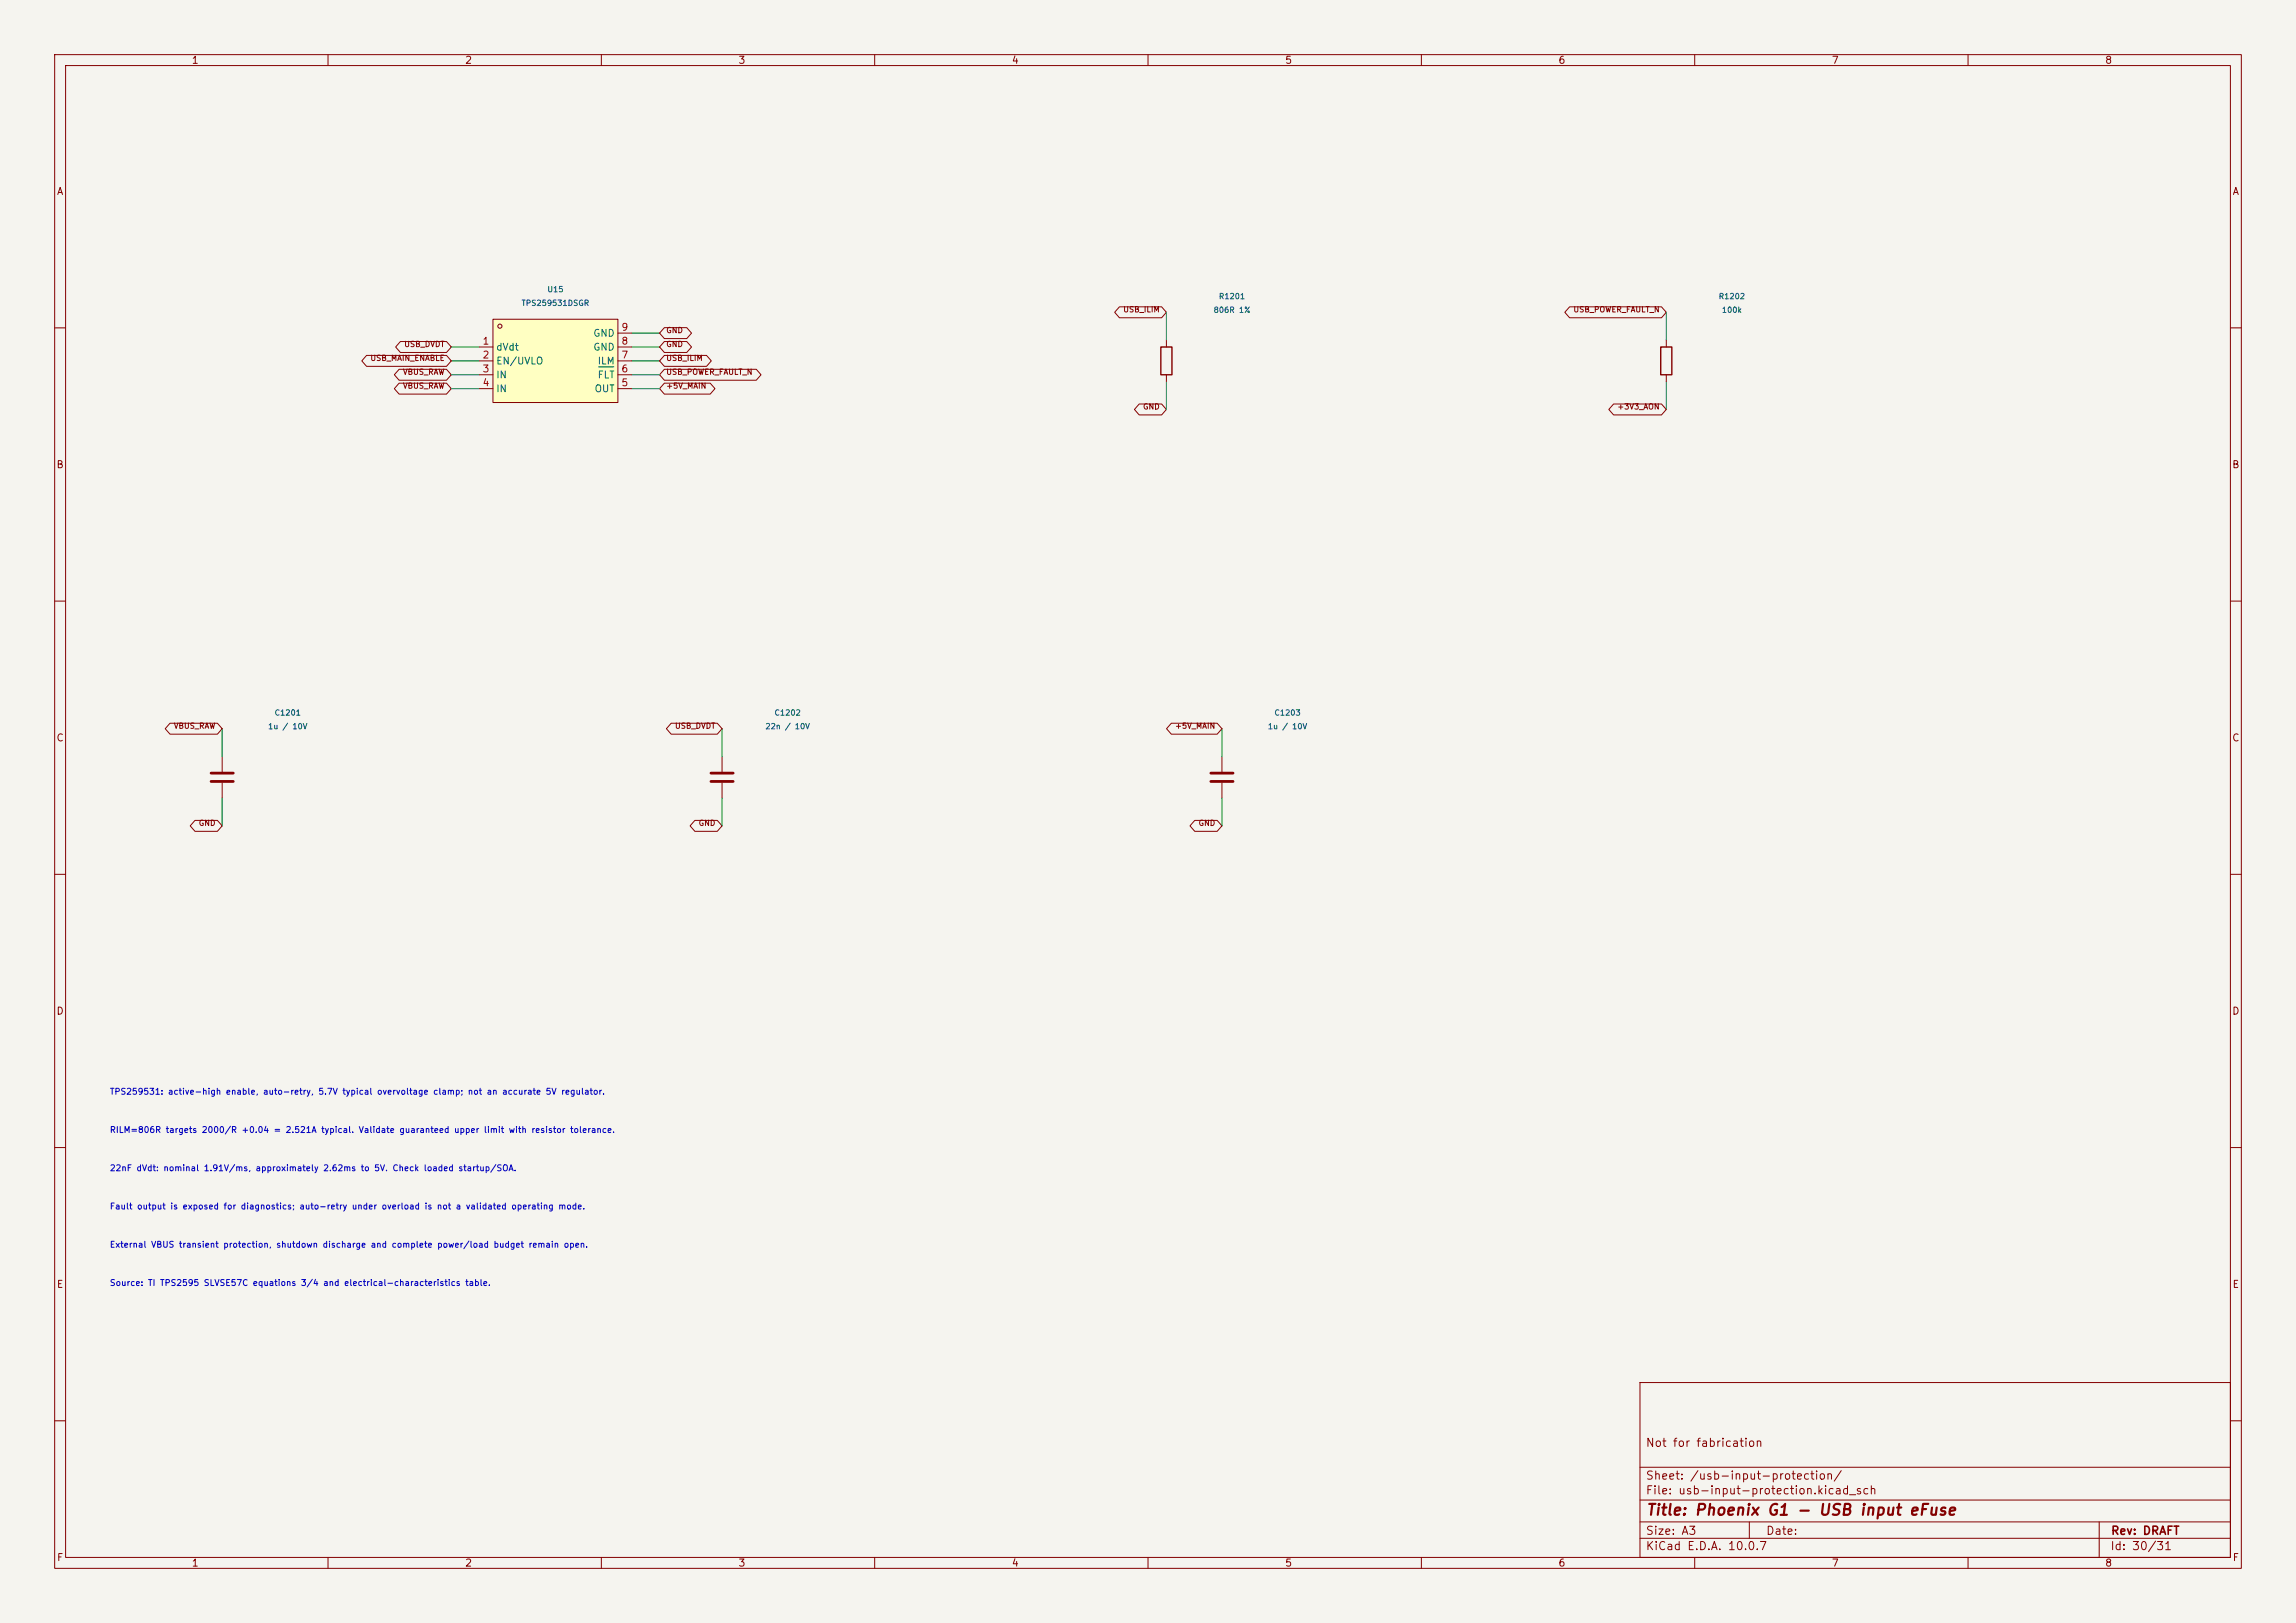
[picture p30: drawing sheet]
<svg xmlns="http://www.w3.org/2000/svg" width="420mm" height="297mm" viewBox="0 0 420 297" stroke-linecap="round" stroke-linejoin="round" font-family="sans-serif">
<defs><g id="words">
<text font-size="2" fill="#840000" x="301" y="277.8">Title: Phoenix G1 - USB input eFuse</text>
<g font-size="1.5" fill="#840000">
<text x="300.9" y="265.1">Not for fabrication</text>
<text x="300.9" y="273.8">File: usb-input-protection.kicad_sch</text>
<text x="300.9" y="271.1">Sheet: /usb-input-protection/</text>
<text x="300.9" y="281.2">Size: A3</text>
<text x="322.9" y="281.2">Date:</text>
<text x="386" y="281.2">Rev: DRAFT</text>
<text x="300.9" y="284">KiCad E.D.A. 10.0.7</text>
<text x="385.9" y="284">Id: 30/31</text>
</g>
<g font-size="1.3" fill="#840000">
<text x="35" y="12">1</text>
<text x="85" y="12">2</text>
<text x="135" y="12">3</text>
<text x="185" y="12">4</text>
<text x="235" y="12">5</text>
<text x="285" y="12">6</text>
<text x="335" y="12">7</text>
<text x="385" y="12">8</text>
<text x="10.3" y="36">A</text>
<text x="408.3" y="36">A</text>
<text x="10.2" y="86">B</text>
<text x="408.2" y="86">B</text>
<text x="10.2" y="136">C</text>
<text x="408.2" y="136">C</text>
<text x="10.2" y="186">D</text>
<text x="408.2" y="186">D</text>
<text x="10.3" y="236">E</text>
<text x="408.3" y="236">E</text>
<text x="10.3" y="286">F</text>
<text x="35" y="287">1</text>
<text x="85" y="287">2</text>
<text x="135" y="287">3</text>
<text x="185" y="287">4</text>
<text x="235" y="287">5</text>
<text x="285" y="287">6</text>
<text x="335" y="287">7</text>
<text x="385" y="287">8</text>
<text x="408.3" y="286">F</text>
</g>
<g font-size="1.3" fill="#a90000">
<text x="88.2" y="63.4">1</text>
<text x="88.2" y="65.9">2</text>
<text x="113.6" y="65.9">7</text>
<text x="113.6" y="63.4">8</text>
<text x="113.6" y="60.8">9</text>
<text x="88.2" y="68.4">3</text>
<text x="88.2" y="71">4</text>
<text x="113.6" y="71">5</text>
<text x="113.6" y="68.4">6</text>
</g>
<g font-size="1.3" fill="#006464">
<text x="90.7" y="64.5">dVdt</text>
<text x="108.4" y="64.5">GND</text>
<text x="108.4" y="61.9">GND</text>
<text x="90.7" y="67">EN/UVLO</text>
<text x="90.7" y="69.5">IN</text>
<text x="109.2" y="69.5">FLT</text>
<text x="109.2" y="67">ILM</text>
<text x="90.7" y="72.1">IN</text>
<text x="108.7" y="72.1">OUT</text>
</g>
<g font-size="1.1" fill="#0000c2">
<text x="20" y="200.6">TPS259531: active-high enable, auto-retry, 5.7V typical overvoltage clamp; not an accurate 5V regulator.</text>
<text x="20" y="207.6">RILM=806R targets 2000/R +0.04 = 2.521A typical. Validate guaranteed upper limit with resistor tolerance.</text>
<text x="20" y="214.6">22nF dVdt: nominal 1.91V/ms, approximately 2.62ms to 5V. Check loaded startup/SOA.</text>
<text x="20" y="221.6">Fault output is exposed for diagnostics; auto-retry under overload is not a validated operating mode.</text>
<text x="20" y="228.6">External VBUS transient protection, shutdown discharge and complete power/load budget remain open.</text>
<text x="20" y="235.6">Source: TI TPS2595 SLVSE57C equations 3/4 and electrical-characteristics table.</text>
</g>
<g font-size="1" fill="#006464">
<text x="100" y="53.7">U15</text>
<text x="95.3" y="56.2">TPS259531DSGR</text>
<text x="221.9" y="57.5">806R 1%</text>
<text x="222.9" y="55">R1201</text>
<text x="314.3" y="55">R1202</text>
<text x="314.9" y="57.5">100k</text>
<text x="50.1" y="131.2">C1201</text>
<text x="141.6" y="131.2">C1202</text>
<text x="233" y="131.2">C1203</text>
<text x="48.9" y="133.7">1u / 10V</text>
<text x="139.9" y="133.7">22n / 10V</text>
<text x="231.8" y="133.7">1u / 10V</text>
</g>
<g font-size="1" fill="#840000">
<text x="205.4" y="57.4">USB_ILIM</text>
<text x="287.7" y="57.4">USB_POWER_FAULT_N</text>
<text x="73.8" y="63.7">USB_DVDT</text>
<text x="121.8" y="61.2">GND</text>
<text x="121.8" y="63.7">GND</text>
<text x="67.7" y="66.3">USB_MAIN_ENABLE</text>
<text x="73.6" y="71.4">VBUS_RAW</text>
<text x="73.6" y="68.8">VBUS_RAW</text>
<text x="121.8" y="71.4">+5V_MAIN</text>
<text x="121.8" y="66.3">USB_ILIM</text>
<text x="121.8" y="68.8">USB_POWER_FAULT_N</text>
<text x="209" y="75.2">GND</text>
<text x="295.8" y="75.2">+3V3_AON</text>
<text x="31.7" y="133.6">VBUS_RAW</text>
<text x="123.4" y="133.6">USB_DVDT</text>
<text x="214.9" y="133.6">+5V_MAIN</text>
<text x="36.3" y="151.4">GND</text>
<text x="127.7" y="151.4">GND</text>
<text x="219.1" y="151.4">GND</text>
</g>
</g></defs>
<path d="M0 0h420v297h-420z" fill="#f5f4ef" stroke="#f5f4ef" stroke-width=".18"/>
<g fill="none" stroke="#840000" stroke-width=".18">
<path d="M10 10h400v277h-400zM12 12h396v273h-396zM60 10v2M110 10v2M160 10v2M210 10v2M260 10v2M310 10v2M360 10v2M10 60h2M213.4 62.2v1.3M213.4 68.6v1.3"/>
<path d="M408 60h2M10 110h2M408 110h2M223.5 138.4v2.8M10 160h2M223.5 143.3v2.8M408 160h2M10 210h2M408 210h2M300 253h108v32h-108zM10 260h2M300 278.5h108"/>
<path d="M300 274.5h108M300 268.5h108M320 278.5v3M384 278.5v6.5M408 260h2M60 285v2M110 285v2M160 285v2M210 285v2M260 285v2M300 281.5h108M310 285v2"/>
<path d="M360 285v2"/>
</g>
<path d="M212.3 63.5h2.1v5.1h-2.1z" fill="none" stroke="#840000" stroke-width=".25"/>
<path d="M221.5 141.5h4.1M221.5 143h4.1" fill="none" stroke="#840000" stroke-width=".51"/>
<path d="M90.2 58.4h22.8v15.3h-22.8z" fill="#ffffc2"/>
<g fill="none" stroke="#840000" stroke-width=".18">
<path d="M90.2 58.4h22.8v15.3h-22.8zM121.5 60h4.1l.9 1-.9 1h-4.1l-.9-1zM204.8 56.1h7.7l.9 1.1-.9 1h-7.7l-.9-1zM287.1 56.1h16.8l.9 1.1-.9 1h-16.8l-.9-1zM67.1 65h14.6l.8 1-.8 1h-14.6l-.9-1zM73 70.1h8.7l.8 1-.8 1h-8.7l-.9-1zM73 67.6h8.7l.8 1-.8 1h-8.7l-.9-1zM73.2 62.5h8.5l.8 1-.8 1h-8.5l-.8-1zM87.6 63.5h2.6M87.6 66h2.6M87.6 68.6h2.6M87.6 71.1h2.6"/>
<path d="M113 63.5h2.6M113 66h2.6M113 68.6h2.6M113 71.1h2.6M113 61h2.6M121.5 70.1h8.4l.9 1-.9 1h-8.4l-.9-1zM121.5 62.5h4.1l.9 1-.9 1h-4.1l-.9-1zM121.5 65h7.7l.9 1-.9 1h-7.7l-.9-1zM121.5 67.6h16.8l.9 1-.9 1h-16.8l-.9-1zM208.4 73.9h4.1l.9 1-.9 1h-4.1l-.9-1zM295.2 73.9h8.7l.9 1-.9 1h-8.7l-.9-1zM304.8 62.2v1.3"/>
<path d="M304.8 68.6v1.3M31.1 132.3h8.7l.8 1.1-.8 1h-8.7l-.9-1zM40.6 138.4v2.8M122.8 132.3h8.4l.9 1.1-.9 1h-8.4l-.9-1zM132.1 138.4v2.8M214.3 132.3h8.3l.9 1.1-.9 1h-8.3l-.9-1zM35.7 150.1h4.1l.8 1-.8 1h-4.1l-.9-1zM40.6 143.3v2.8M127.1 150.1h4.1l.9 1-.9 1h-4.1l-.9-1zM132.1 143.3v2.8M218.5 150.1h4.1l.9 1-.9 1h-4.1l-.8-1z"/>
<circle cx="91.4" cy="59.7" r=".38"/>
</g>
<path d="M109.5 67.1h2.8" fill="none" stroke="#006464" stroke-width=".18"/>
<path d="M303.8 63.5h2v5.1h-2z" fill="none" stroke="#840000" stroke-width=".25"/>
<path d="M38.6 141.5h4.1M38.6 143h4.1M130 141.5h4.1M130 143h4.1" fill="none" stroke="#840000" stroke-width=".51"/>
<g fill="none" stroke="#009600" stroke-width=".18">
<path d="M213.4 57.2v5M304.8 57.2v5M82.5 71.1h5.1M82.5 68.6h5.1M82.5 63.5h5.1M82.5 66h5.1M115.6 71.1h5M115.6 68.6h5M115.6 63.5h5M115.6 66h5M115.6 61h5M213.4 69.9v5"/>
<path d="M304.8 69.9v5M40.6 133.4v5M132.1 133.4v5M223.5 133.4v5M40.6 146.1v5M132.1 146.1v5M223.5 146.1v5"/>
</g>
<use href="#words"/>
</svg>
